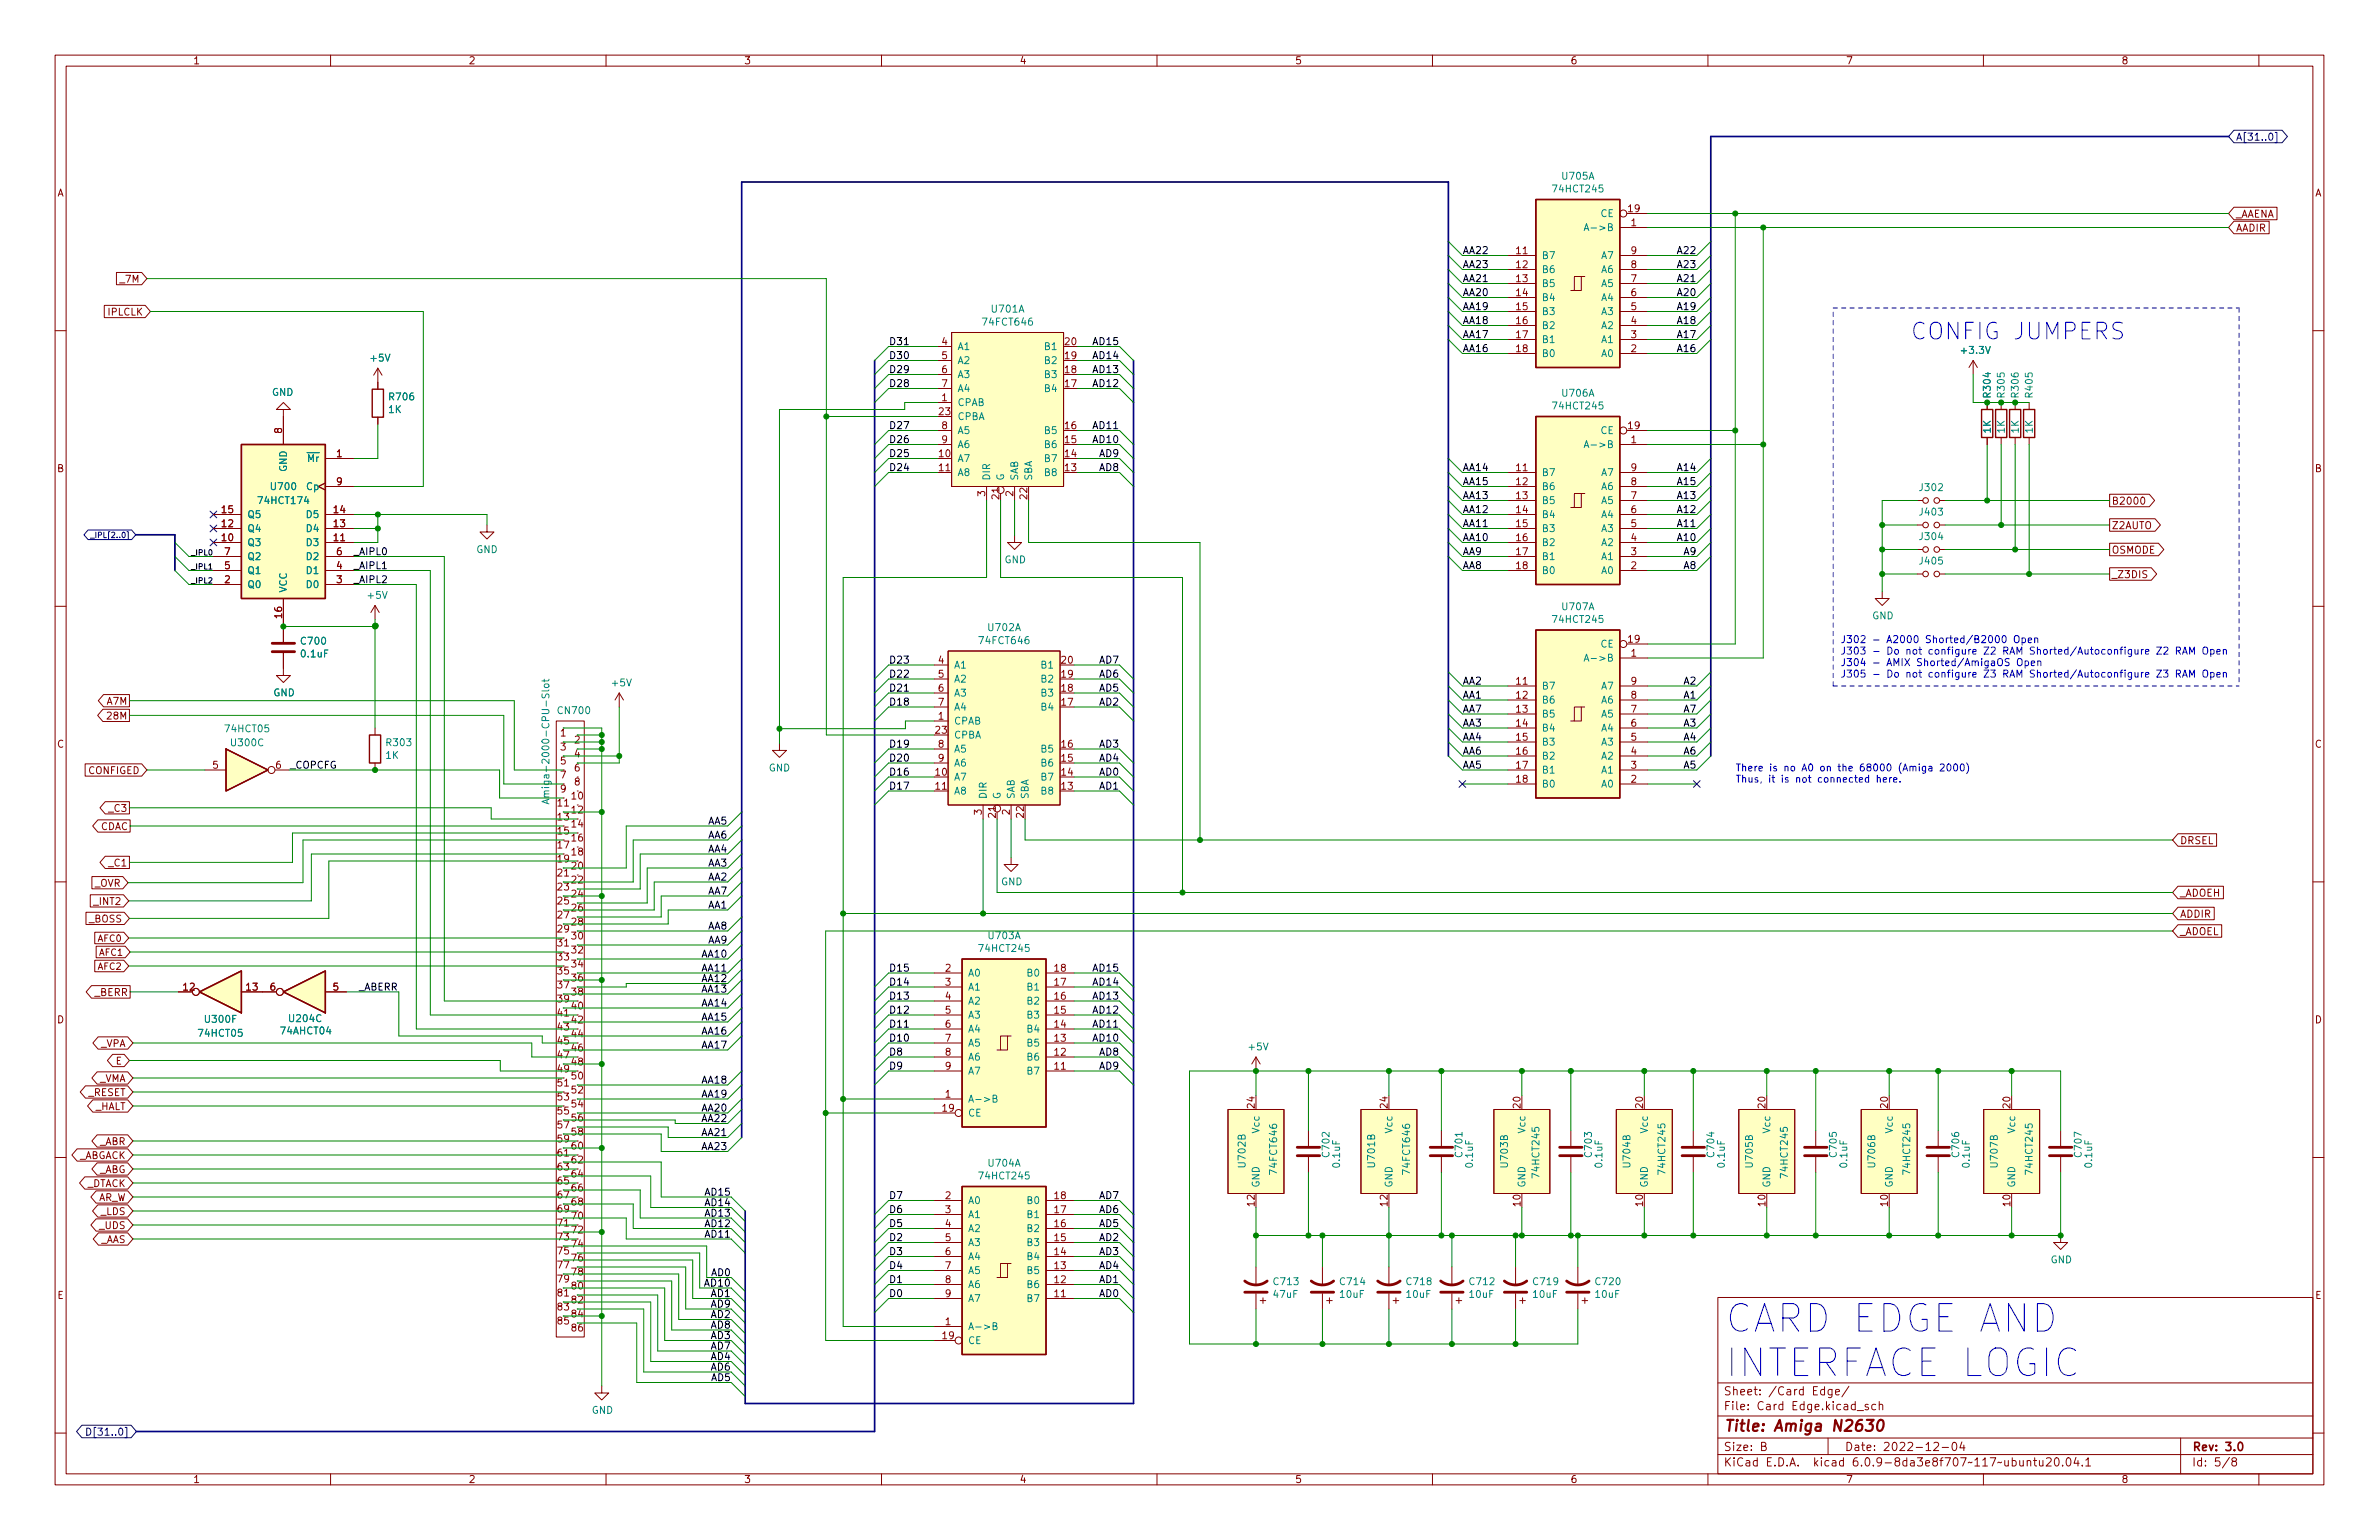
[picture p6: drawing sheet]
<svg xmlns="http://www.w3.org/2000/svg" width="432mm" height="279mm" viewBox="0 0 432 279" stroke-linecap="round" stroke-linejoin="round" font-family="sans-serif">
<defs><g id="words">
<g font-size="7" fill="#0000c2">
<text x="313.1" y="241.8">CARD EDGE AND</text>
<text x="313.1" y="249.8">INTERFACE LOGIC</text>
</g>
<text font-size="4.2" fill="#0000c2" x="346.7" y="61.6">CONFIG JUMPERS</text>
<text font-size="2.8" fill="#840000" x="312.8" y="259.7">Title: Amiga N2630</text>
<g font-size="2.1" fill="#840000">
<text x="312.8" y="255.9">File: Card Edge.kicad_sch</text>
<text x="312.8" y="253.2">Sheet: /Card Edge/</text>
<text x="312.8" y="263.2">Size: B</text>
<text x="334.8" y="263.2">Date: 2022-12-04</text>
<text x="397.8" y="263.2">Rev: 3.0</text>
<text x="312.8" y="266">KiCad E.D.A. kicad 6.0.9-8da3e8f707~117~ubuntu20.04.1</text>
<text x="397.8" y="266">Id: 5/8</text>
</g>
<g font-size="1.8" fill="#840000">
<text x="35" y="11.7">1</text>
<text x="85" y="11.7">2</text>
<text x="135" y="11.7">3</text>
<text x="185" y="11.7">4</text>
<text x="235" y="11.7">5</text>
<text x="285" y="11.7">6</text>
<text x="335" y="11.7">7</text>
<text x="385" y="11.7">8</text>
<text x="10.3" y="35.6">A</text>
<text x="420.1" y="35.6">A</text>
<text x="295.6" y="38.5">19</text>
<text x="296.1" y="41">1</text>
<text x="405.8" y="39.5">_AAENA</text>
<text x="275.2" y="46.1">11</text>
<text x="296.1" y="46.1">9</text>
<text x="405.8" y="42">AADIR</text>
<text x="22" y="51.3">_7M</text>
<text x="275.2" y="48.6">12</text>
<text x="275.2" y="51.2">13</text>
<text x="275.2" y="53.7">14</text>
<text x="296.1" y="53.7">6</text>
<text x="296.1" y="51.2">7</text>
<text x="296.1" y="48.6">8</text>
<text x="19.6" y="57.2">IPLCLK</text>
<text x="275.2" y="56.3">15</text>
<text x="275.2" y="58.8">16</text>
<text x="296.1" y="58.8">4</text>
<text x="296.1" y="56.3">5</text>
<text x="171" y="62.6">4</text>
<text x="171" y="65.2">5</text>
<text x="193.3" y="65.2">19</text>
<text x="193.3" y="62.6">20</text>
<text x="275.2" y="61.3">17</text>
<text x="275.2" y="63.9">18</text>
<text x="296.1" y="63.9">2</text>
<text x="296.1" y="61.3">3</text>
<text x="171" y="67.7">6</text>
<text x="171" y="70.2">7</text>
<text x="193.3" y="70.2">17</text>
<text x="193.3" y="67.7">18</text>
<text x="170.5" y="75.3">23</text>
<text x="171" y="72.8">1</text>
<text x="171" y="77.9">8</text>
<text x="193.3" y="77.9">16</text>
<text x="295.6" y="77.9">19</text>
<text x="51.2" y="78.6" transform="rotate(-90 51.2 78.6)">8</text>
<text x="61.1" y="82.9">1</text>
<text x="170.5" y="82.9">10</text>
<text x="171" y="80.4">9</text>
<text x="193.3" y="82.9">14</text>
<text x="193.3" y="80.4">15</text>
<text x="296.1" y="80.4">1</text>
<text x="10.3" y="85.7">B</text>
<text x="61.1" y="88">9</text>
<text x="170.5" y="85.5">11</text>
<text x="193.3" y="85.5">13</text>
<text x="275.2" y="85.5">11</text>
<text x="275.2" y="88">12</text>
<text x="296.1" y="88">8</text>
<text x="296.1" y="85.5">9</text>
<text x="420.1" y="85.7">B</text>
<text x="40.3" y="95.6">12</text>
<text x="40.3" y="93.1">15</text>
<text x="60.6" y="95.6">13</text>
<text x="60.6" y="93.1">14</text>
<text x="178.8" y="90" transform="rotate(-90 178.8 90)">3</text>
<text x="181.4" y="90.5" transform="rotate(-90 181.4 90.5)">21</text>
<text x="183.9" y="90" transform="rotate(-90 183.9 90)">2</text>
<text x="186.4" y="90.5" transform="rotate(-90 186.4 90.5)">22</text>
<text x="275.2" y="90.6">13</text>
<text x="275.2" y="93.1">14</text>
<text x="275.2" y="95.6">15</text>
<text x="296.1" y="95.6">5</text>
<text x="296.1" y="93.1">6</text>
<text x="296.1" y="90.6">7</text>
<text x="383.2" y="91.5">B2000</text>
<text x="383.2" y="96">Z2AUTO</text>
<text x="40.3" y="98.2">10</text>
<text x="40.8" y="100.7">7</text>
<text x="60.6" y="98.2">11</text>
<text x="61.1" y="100.7">6</text>
<text x="275.2" y="98.2">16</text>
<text x="275.2" y="100.7">17</text>
<text x="296.1" y="100.7">3</text>
<text x="296.1" y="98.2">4</text>
<text x="383.2" y="100.4">OSMODE</text>
<text x="40.8" y="105.8">2</text>
<text x="40.8" y="103.3">5</text>
<text x="61.1" y="105.8">3</text>
<text x="61.1" y="103.3">4</text>
<text x="275.2" y="103.3">18</text>
<text x="296.1" y="103.3">2</text>
<text x="383.2" y="104.9">_Z3DIS</text>
<text x="51.2" y="112.1" transform="rotate(-90 51.2 112.1)">16</text>
<text x="295.6" y="116.6">19</text>
<text x="296.1" y="119.1">1</text>
<text x="170.3" y="120.4">4</text>
<text x="170.3" y="122.9">5</text>
<text x="170.3" y="125.5">6</text>
<text x="192.7" y="125.5">18</text>
<text x="192.7" y="122.9">19</text>
<text x="192.7" y="120.4">20</text>
<text x="275.2" y="124.2">11</text>
<text x="296.1" y="124.2">9</text>
<text x="19.4" y="127.9">A7M</text>
<text x="19.7" y="130.5">28M</text>
<text x="170.3" y="130.6">1</text>
<text x="170.3" y="128">7</text>
<text x="192.7" y="128">17</text>
<text x="275.2" y="126.7">12</text>
<text x="275.2" y="129.3">13</text>
<text x="275.2" y="131.8">14</text>
<text x="296.1" y="131.8">6</text>
<text x="296.1" y="129.3">7</text>
<text x="296.1" y="126.7">8</text>
<text x="10.3" y="135.6">C</text>
<text x="101.7" y="133.6">1</text>
<text x="101.7" y="136.1">3</text>
<text x="104.3" y="134.9">2</text>
<text x="104.3" y="137.4">4</text>
<text x="169.8" y="133.1">23</text>
<text x="170.3" y="135.6">8</text>
<text x="192.7" y="135.6">16</text>
<text x="275.2" y="134.4">15</text>
<text x="275.2" y="136.9">16</text>
<text x="296.1" y="136.9">4</text>
<text x="296.1" y="134.4">5</text>
<text x="420.1" y="135.6">C</text>
<text x="16.1" y="140.4">CONFIGED</text>
<text x="38.6" y="139.4">5</text>
<text x="50.1" y="139.4">6</text>
<text x="101.7" y="138.7">5</text>
<text x="101.7" y="141.2">7</text>
<text x="101.7" y="143.8">9</text>
<text x="104.3" y="140">6</text>
<text x="104.3" y="142.5">8</text>
<text x="169.8" y="140.7">10</text>
<text x="169.8" y="143.3">11</text>
<text x="170.3" y="138.2">9</text>
<text x="192.7" y="143.3">13</text>
<text x="192.7" y="140.7">14</text>
<text x="192.7" y="138.2">15</text>
<text x="275.2" y="139.4">17</text>
<text x="275.2" y="142">18</text>
<text x="296.1" y="142">2</text>
<text x="296.1" y="139.4">3</text>
<text x="19.9" y="147.3">_C3</text>
<text x="101.3" y="146.3">11</text>
<text x="101.3" y="148.8">13</text>
<text x="103.8" y="145">10</text>
<text x="103.8" y="147.6">12</text>
<text x="178.2" y="147.8" transform="rotate(-90 178.2 147.8)">3</text>
<text x="180.7" y="148.3" transform="rotate(-90 180.7 148.3)">21</text>
<text x="183.3" y="147.8" transform="rotate(-90 183.3 147.8)">2</text>
<text x="185.8" y="148.3" transform="rotate(-90 185.8 148.3)">22</text>
<text x="18.2" y="150.6">CDAC</text>
<text x="101.3" y="151.4">15</text>
<text x="101.3" y="153.9">17</text>
<text x="103.8" y="150.1">14</text>
<text x="103.8" y="152.7">16</text>
<text x="103.8" y="155.2">18</text>
<text x="395.6" y="153.1">DRSEL</text>
<text x="17.2" y="160.9">_OVR</text>
<text x="19.9" y="157.2">_C1</text>
<text x="101.3" y="156.5">19</text>
<text x="101.3" y="159">21</text>
<text x="101.3" y="161.5">23</text>
<text x="103.8" y="157.7">20</text>
<text x="103.8" y="160.3">22</text>
<text x="16.2" y="167.3">_BOSS</text>
<text x="17.3" y="164.2">_INT2</text>
<text x="101.3" y="164.1">25</text>
<text x="101.3" y="166.6">27</text>
<text x="103.8" y="162.8">24</text>
<text x="103.8" y="165.4">26</text>
<text x="103.8" y="167.9">28</text>
<text x="395.6" y="166.5">ADDIR</text>
<text x="395.6" y="162.7">_ADOEH</text>
<text x="101.3" y="169.2">29</text>
<text x="101.3" y="171.7">31</text>
<text x="103.8" y="170.4">30</text>
<text x="103.8" y="173">32</text>
<text x="395.6" y="169.7">_ADOEL</text>
<text x="33.3" y="179.7">12</text>
<text x="44.7" y="179.7">13</text>
<text x="49" y="179.7">6</text>
<text x="60.5" y="179.7">5</text>
<text x="101.3" y="174.2">33</text>
<text x="101.3" y="176.8">35</text>
<text x="101.3" y="179.3">37</text>
<text x="103.8" y="175.5">34</text>
<text x="103.8" y="178.1">36</text>
<text x="171.6" y="176.3">2</text>
<text x="171.6" y="178.8">3</text>
<text x="191.4" y="178.8">17</text>
<text x="191.4" y="176.3">18</text>
<text x="10.3" y="185.7">D</text>
<text x="17.2" y="180.7">_BERR</text>
<text x="101.3" y="181.9">39</text>
<text x="101.3" y="184.4">41</text>
<text x="103.8" y="180.6">38</text>
<text x="103.8" y="183.1">40</text>
<text x="103.8" y="185.7">42</text>
<text x="171.6" y="181.4">4</text>
<text x="171.6" y="183.9">5</text>
<text x="191.4" y="183.9">15</text>
<text x="191.4" y="181.4">16</text>
<text x="420.1" y="185.7">D</text>
<text x="18.2" y="190">_VPA</text>
<text x="101.3" y="186.9">43</text>
<text x="101.3" y="189.5">45</text>
<text x="103.8" y="188.2">44</text>
<text x="103.8" y="190.8">46</text>
<text x="171.6" y="186.4">6</text>
<text x="171.6" y="189">7</text>
<text x="171.6" y="191.5">8</text>
<text x="191.4" y="191.5">12</text>
<text x="191.4" y="189">13</text>
<text x="191.4" y="186.4">14</text>
<text x="17.9" y="196.3">_VMA</text>
<text x="21" y="193.1">E</text>
<text x="101.3" y="192">47</text>
<text x="101.3" y="194.6">49</text>
<text x="101.3" y="197.1">51</text>
<text x="103.8" y="193.3">48</text>
<text x="103.8" y="195.8">50</text>
<text x="171.6" y="194.1">9</text>
<text x="191.4" y="194.1">11</text>
<text x="16" y="198.8">_RESET</text>
<text x="17.2" y="201.4">_HALT</text>
<text x="101.3" y="199.6">53</text>
<text x="101.3" y="202.2">55</text>
<text x="103.8" y="198.4">52</text>
<text x="103.8" y="200.9">54</text>
<text x="103.8" y="203.5">56</text>
<text x="171.1" y="201.7">19</text>
<text x="171.6" y="199.1">1</text>
<text x="227.7" y="201" transform="rotate(-90 227.7 201)">24</text>
<text x="251.8" y="201" transform="rotate(-90 251.8 201)">24</text>
<text x="276" y="201" transform="rotate(-90 276 201)">20</text>
<text x="298.2" y="201" transform="rotate(-90 298.2 201)">20</text>
<text x="320.4" y="201" transform="rotate(-90 320.4 201)">20</text>
<text x="342.6" y="201" transform="rotate(-90 342.6 201)">20</text>
<text x="364.9" y="201" transform="rotate(-90 364.9 201)">20</text>
<text x="18" y="207.7">_ABR</text>
<text x="101.3" y="204.7">57</text>
<text x="101.3" y="207.3">59</text>
<text x="101.3" y="209.8">61</text>
<text x="103.8" y="206">58</text>
<text x="103.8" y="208.5">60</text>
<text x="14.1" y="210.3">_ABGACK</text>
<text x="15.7" y="215.4">_DTACK</text>
<text x="17.9" y="212.8">_ABG</text>
<text x="101.3" y="212.3">63</text>
<text x="101.3" y="214.9">65</text>
<text x="103.8" y="211.1">62</text>
<text x="103.8" y="213.6">64</text>
<text x="17.7" y="217.9">AR_W</text>
<text x="18.3" y="220.4">_LDS</text>
<text x="101.3" y="217.4">67</text>
<text x="101.3" y="220">69</text>
<text x="103.8" y="216.2">66</text>
<text x="103.8" y="218.7">68</text>
<text x="103.8" y="221.2">70</text>
<text x="171.6" y="217.6">2</text>
<text x="171.6" y="220.1">3</text>
<text x="191.4" y="220.1">17</text>
<text x="191.4" y="217.6">18</text>
<text x="227.7" y="218.8" transform="rotate(-90 227.7 218.8)">12</text>
<text x="251.8" y="218.8" transform="rotate(-90 251.8 218.8)">12</text>
<text x="276" y="218.8" transform="rotate(-90 276 218.8)">10</text>
<text x="298.2" y="218.8" transform="rotate(-90 298.2 218.8)">10</text>
<text x="320.4" y="218.8" transform="rotate(-90 320.4 218.8)">10</text>
<text x="342.6" y="218.8" transform="rotate(-90 342.6 218.8)">10</text>
<text x="364.9" y="218.8" transform="rotate(-90 364.9 218.8)">10</text>
<text x="18.1" y="223">_UDS</text>
<text x="18.1" y="225.5">_AAS</text>
<text x="101.3" y="222.5">71</text>
<text x="101.3" y="225">73</text>
<text x="101.3" y="227.6">75</text>
<text x="103.8" y="223.8">72</text>
<text x="103.8" y="226.3">74</text>
<text x="171.6" y="222.6">4</text>
<text x="171.6" y="225.2">5</text>
<text x="171.6" y="227.7">6</text>
<text x="191.4" y="227.7">14</text>
<text x="191.4" y="225.2">15</text>
<text x="191.4" y="222.6">16</text>
<text x="101.3" y="230.1">77</text>
<text x="101.3" y="232.7">79</text>
<text x="103.8" y="228.9">76</text>
<text x="103.8" y="231.4">78</text>
<text x="103.8" y="233.9">80</text>
<text x="171.6" y="230.3">7</text>
<text x="171.6" y="232.8">8</text>
<text x="191.4" y="232.8">12</text>
<text x="191.4" y="230.3">13</text>
<text x="10.4" y="235.7">E</text>
<text x="101.3" y="235.2">81</text>
<text x="101.3" y="237.7">83</text>
<text x="103.8" y="236.5">82</text>
<text x="103.8" y="239">84</text>
<text x="171.6" y="235.3">9</text>
<text x="191.4" y="235.3">11</text>
<text x="420.2" y="235.7">E</text>
<text x="101.3" y="240.3">85</text>
<text x="103.8" y="241.6">86</text>
<text x="171.1" y="243">19</text>
<text x="171.6" y="240.4">1</text>
<text x="35" y="269.1">1</text>
<text x="85" y="269.1">2</text>
<text x="135" y="269.1">3</text>
<text x="185" y="269.1">4</text>
<text x="235" y="269.1">5</text>
<text x="285" y="269.1">6</text>
<text x="335" y="269.1">7</text>
<text x="385" y="269.1">8</text>
</g>
<g font-size="1.8" fill="#000084">
<text x="405.8" y="25.5">A[31..0]</text>
<text x="17" y="260.5">D[31..0]</text>
</g>
<g font-size="1.8" fill="#008484">
<text x="282.1" y="34.9">74HCT245</text>
<text x="283.6" y="32.6">U705A</text>
<text x="288.8" y="41.9">A-&gt;B</text>
<text x="290.5" y="39.4">CE</text>
<text x="279.8" y="47">B7</text>
<text x="290.7" y="47">A7</text>
<text x="279.8" y="49.5">B6</text>
<text x="279.8" y="52.1">B5</text>
<text x="290.7" y="52.1">A5</text>
<text x="290.7" y="49.5">A6</text>
<text x="178.6" y="59.1">74FCT646</text>
<text x="180.1" y="56.7">U701A</text>
<text x="279.8" y="54.6">B4</text>
<text x="279.8" y="57.2">B3</text>
<text x="279.8" y="59.7">B2</text>
<text x="290.7" y="59.7">A2</text>
<text x="290.7" y="57.2">A3</text>
<text x="290.7" y="54.6">A4</text>
<text x="67.4" y="65.6">+5V</text>
<text x="173.7" y="63.5">A1</text>
<text x="189.8" y="63.5">B1</text>
<text x="279.8" y="62.2">B1</text>
<text x="279.8" y="64.8">B0</text>
<text x="290.7" y="64.8">A0</text>
<text x="290.7" y="62.2">A1</text>
<text x="356.2" y="64.2">+3.3V</text>
<text x="49.3" y="71.8">GND</text>
<text x="173.7" y="66">A2</text>
<text x="173.7" y="68.6">A3</text>
<text x="173.7" y="71.1">A4</text>
<text x="189.8" y="71.1">B4</text>
<text x="189.8" y="68.6">B3</text>
<text x="189.8" y="66">B2</text>
<text x="283.6" y="72">U706A</text>
<text x="361.3" y="72" transform="rotate(-90 361.3 72)">R304</text>
<text x="363.9" y="72" transform="rotate(-90 363.9 72)">R305</text>
<text x="366.4" y="72" transform="rotate(-90 366.4 72)">R306</text>
<text x="368.9" y="72" transform="rotate(-90 368.9 72)">R405</text>
<text x="70.5" y="74.9">1K</text>
<text x="70.8" y="72.6">R706</text>
<text x="173.7" y="73.7">CPAB</text>
<text x="173.7" y="76.2">CPBA</text>
<text x="282.1" y="74.3">74HCT245</text>
<text x="54.5" y="83.8">~{Mr}</text>
<text x="173.7" y="83.8">A7</text>
<text x="173.7" y="78.7">A5</text>
<text x="173.7" y="81.3">A6</text>
<text x="189.8" y="83.8">B7</text>
<text x="189.8" y="81.3">B6</text>
<text x="189.8" y="78.7">B5</text>
<text x="288.8" y="81.3">A-&gt;B</text>
<text x="290.5" y="78.7">CE</text>
<text x="361.3" y="78.6" transform="rotate(-90 361.3 78.6)">1K</text>
<text x="363.9" y="78.6" transform="rotate(-90 363.9 78.6)">1K</text>
<text x="366.4" y="78.6" transform="rotate(-90 366.4 78.6)">1K</text>
<text x="368.9" y="78.6" transform="rotate(-90 368.9 78.6)">1K</text>
<text x="49.3" y="88.9">U700</text>
<text x="52.1" y="85.6" transform="rotate(-90 52.1 85.6)">GND</text>
<text x="55.7" y="88.9">Cp</text>
<text x="173.7" y="86.4">A8</text>
<text x="179.7" y="87.2" transform="rotate(-90 179.7 87.2)">DIR</text>
<text x="182.2" y="87.2" transform="rotate(-90 182.2 87.2)">G</text>
<text x="184.8" y="87.2" transform="rotate(-90 184.8 87.2)">SAB</text>
<text x="187.3" y="87.2" transform="rotate(-90 187.3 87.2)">SBA</text>
<text x="189.8" y="86.4">B8</text>
<text x="279.8" y="86.4">B7</text>
<text x="279.8" y="88.9">B6</text>
<text x="290.7" y="88.9">A6</text>
<text x="290.7" y="86.4">A7</text>
<text x="348.6" y="89.1">J302</text>
<text x="44.8" y="94">Q5</text>
<text x="47.2" y="91.4">74HCT174</text>
<text x="55.8" y="94">D5</text>
<text x="279.8" y="91.4">B5</text>
<text x="279.8" y="94">B4</text>
<text x="290.7" y="94">A4</text>
<text x="290.7" y="91.4">A5</text>
<text x="348.6" y="93.5">J403</text>
<text x="44.8" y="99.1">Q3</text>
<text x="44.8" y="96.5">Q4</text>
<text x="44.8" y="101.6">Q2</text>
<text x="55.8" y="99.1">D3</text>
<text x="55.8" y="96.5">D4</text>
<text x="55.8" y="101.6">D2</text>
<text x="86.4" y="100.3">GND</text>
<text x="279.8" y="96.5">B3</text>
<text x="279.8" y="99.1">B2</text>
<text x="279.8" y="101.6">B1</text>
<text x="290.7" y="101.6">A1</text>
<text x="290.7" y="99.1">A2</text>
<text x="290.7" y="96.5">A3</text>
<text x="348.6" y="98">J304</text>
<text x="44.8" y="106.7">Q0</text>
<text x="44.8" y="104.1">Q1</text>
<text x="52.1" y="107.6" transform="rotate(-90 52.1 107.6)">VCC</text>
<text x="55.8" y="106.7">D0</text>
<text x="55.8" y="104.1">D1</text>
<text x="182.3" y="102.2">GND</text>
<text x="279.8" y="104.1">B0</text>
<text x="290.7" y="104.1">A0</text>
<text x="348.6" y="102.4">J405</text>
<text x="66.9" y="108.6">+5V</text>
<text x="282.1" y="113">74HCT245</text>
<text x="283.6" y="110.7">U707A</text>
<text x="339.8" y="112.3">GND</text>
<text x="54.8" y="119.3">0.1uF</text>
<text x="54.8" y="116.9">C700</text>
<text x="178" y="116.9">74FCT646</text>
<text x="179.4" y="114.5">U702A</text>
<text x="290.5" y="117.5">CE</text>
<text x="111.2" y="124.5">+5V</text>
<text x="173.1" y="121.3">A1</text>
<text x="173.1" y="123.8">A2</text>
<text x="189.1" y="123.8">B2</text>
<text x="189.1" y="121.3">B1</text>
<text x="279.8" y="125.1">B7</text>
<text x="288.8" y="120">A-&gt;B</text>
<text x="290.7" y="125.1">A7</text>
<text x="49.6" y="126.3">GND</text>
<text x="101.4" y="129.5">CN700</text>
<text x="173.1" y="131.4">CPAB</text>
<text x="173.1" y="126.4">A3</text>
<text x="173.1" y="128.9">A4</text>
<text x="189.1" y="128.9">B4</text>
<text x="189.1" y="126.4">B3</text>
<text x="279.8" y="127.6">B6</text>
<text x="279.8" y="130.2">B5</text>
<text x="290.7" y="130.2">A5</text>
<text x="290.7" y="127.6">A6</text>
<text x="41" y="132.8">74HCT05</text>
<text x="42.1" y="135.4">U300C</text>
<text x="70" y="137.7">1K</text>
<text x="70.3" y="135.4">R303</text>
<text x="173.1" y="134">CPBA</text>
<text x="173.1" y="136.5">A5</text>
<text x="189.1" y="136.5">B5</text>
<text x="279.8" y="132.7">B4</text>
<text x="279.8" y="135.3">B3</text>
<text x="279.8" y="137.8">B2</text>
<text x="290.7" y="137.8">A2</text>
<text x="290.7" y="135.3">A3</text>
<text x="290.7" y="132.7">A4</text>
<text x="99.7" y="143.6" transform="rotate(-90 99.7 143.6)">Amiga-2000-CPU-Slot</text>
<text x="139.5" y="140">GND</text>
<text x="173.1" y="141.6">A7</text>
<text x="173.1" y="139.1">A6</text>
<text x="189.1" y="141.6">B7</text>
<text x="189.1" y="139.1">B6</text>
<text x="279.8" y="140.3">B1</text>
<text x="279.8" y="142.9">B0</text>
<text x="290.7" y="142.9">A0</text>
<text x="290.7" y="140.3">A1</text>
<text x="173.1" y="144.1">A8</text>
<text x="179.1" y="145" transform="rotate(-90 179.1 145)">DIR</text>
<text x="181.6" y="145" transform="rotate(-90 181.6 145)">G</text>
<text x="184.1" y="145" transform="rotate(-90 184.1 145)">SAB</text>
<text x="186.7" y="145" transform="rotate(-90 186.7 145)">SBA</text>
<text x="189.1" y="144.1">B8</text>
<text x="181.7" y="160.6">GND</text>
<text x="178" y="172.7">74HCT245</text>
<text x="179.5" y="170.4">U703A</text>
<text x="175.6" y="177.2">A0</text>
<text x="175.6" y="179.7">A1</text>
<text x="186.6" y="179.7">B1</text>
<text x="186.6" y="177.2">B0</text>
<text x="37.4" y="185.5">U300F</text>
<text x="52.6" y="185.4">U204C</text>
<text x="175.6" y="182.2">A2</text>
<text x="175.6" y="184.8">A3</text>
<text x="186.6" y="184.8">B3</text>
<text x="186.6" y="182.2">B2</text>
<text x="36.2" y="188.1">74HCT05</text>
<text x="51.1" y="187.7">74AHCT04</text>
<text x="175.6" y="187.3">A4</text>
<text x="175.6" y="189.9">A5</text>
<text x="186.6" y="189.9">B5</text>
<text x="186.6" y="187.3">B4</text>
<text x="226.7" y="190.6">+5V</text>
<text x="175.6" y="192.4">A6</text>
<text x="175.6" y="194.9">A7</text>
<text x="186.6" y="194.9">B7</text>
<text x="186.6" y="192.4">B6</text>
<text x="175.6" y="200">A-&gt;B</text>
<text x="175.6" y="202.6">CE</text>
<text x="228.6" y="205.5" transform="rotate(-90 228.6 205.5)">Vcc</text>
<text x="241.3" y="209.8" transform="rotate(-90 241.3 209.8)">C702</text>
<text x="252.7" y="205.5" transform="rotate(-90 252.7 205.5)">Vcc</text>
<text x="265.4" y="209.8" transform="rotate(-90 265.4 209.8)">C701</text>
<text x="276.9" y="205.5" transform="rotate(-90 276.9 205.5)">Vcc</text>
<text x="288.9" y="209.8" transform="rotate(-90 288.9 209.8)">C703</text>
<text x="299.1" y="205.5" transform="rotate(-90 299.1 205.5)">Vcc</text>
<text x="311.1" y="209.8" transform="rotate(-90 311.1 209.8)">C704</text>
<text x="321.3" y="205.5" transform="rotate(-90 321.3 205.5)">Vcc</text>
<text x="333.4" y="209.8" transform="rotate(-90 333.4 209.8)">C705</text>
<text x="343.5" y="205.5" transform="rotate(-90 343.5 205.5)">Vcc</text>
<text x="355.6" y="209.8" transform="rotate(-90 355.6 209.8)">C706</text>
<text x="365.8" y="205.5" transform="rotate(-90 365.8 205.5)">Vcc</text>
<text x="377.8" y="209.8" transform="rotate(-90 377.8 209.8)">C707</text>
<text x="178" y="214">74HCT245</text>
<text x="179.5" y="211.7">U704A</text>
<text x="226.1" y="211.6" transform="rotate(-90 226.1 211.6)">U702B</text>
<text x="228.6" y="215.5" transform="rotate(-90 228.6 215.5)">GND</text>
<text x="231.8" y="212.8" transform="rotate(-90 231.8 212.8)">74FCT646</text>
<text x="243.2" y="211.7" transform="rotate(-90 243.2 211.7)">0.1uF</text>
<text x="249.6" y="211.6" transform="rotate(-90 249.6 211.6)">U701B</text>
<text x="252.7" y="215.5" transform="rotate(-90 252.7 215.5)">GND</text>
<text x="255.9" y="212.8" transform="rotate(-90 255.9 212.8)">74FCT646</text>
<text x="267.3" y="211.7" transform="rotate(-90 267.3 211.7)">0.1uF</text>
<text x="273.7" y="211.6" transform="rotate(-90 273.7 211.6)">U703B</text>
<text x="276.9" y="215.5" transform="rotate(-90 276.9 215.5)">GND</text>
<text x="279.4" y="213.4" transform="rotate(-90 279.4 213.4)">74HCT245</text>
<text x="290.8" y="211.7" transform="rotate(-90 290.8 211.7)">0.1uF</text>
<text x="295.9" y="211.6" transform="rotate(-90 295.9 211.6)">U704B</text>
<text x="299.1" y="215.5" transform="rotate(-90 299.1 215.5)">GND</text>
<text x="302.3" y="212.7" transform="rotate(-90 302.3 212.7)">74HCT245</text>
<text x="313.1" y="211.7" transform="rotate(-90 313.1 211.7)">0.1uF</text>
<text x="318.1" y="211.6" transform="rotate(-90 318.1 211.6)">U705B</text>
<text x="321.3" y="215.5" transform="rotate(-90 321.3 215.5)">GND</text>
<text x="324.5" y="213.4" transform="rotate(-90 324.5 213.4)">74HCT245</text>
<text x="335.3" y="211.7" transform="rotate(-90 335.3 211.7)">0.1uF</text>
<text x="340.4" y="211.6" transform="rotate(-90 340.4 211.6)">U706B</text>
<text x="343.5" y="215.5" transform="rotate(-90 343.5 215.5)">GND</text>
<text x="346.7" y="212.7" transform="rotate(-90 346.7 212.7)">74HCT245</text>
<text x="357.5" y="211.7" transform="rotate(-90 357.5 211.7)">0.1uF</text>
<text x="362.6" y="211.6" transform="rotate(-90 362.6 211.6)">U707B</text>
<text x="365.8" y="215.5" transform="rotate(-90 365.8 215.5)">GND</text>
<text x="368.9" y="212.7" transform="rotate(-90 368.9 212.7)">74HCT245</text>
<text x="379.7" y="211.7" transform="rotate(-90 379.7 211.7)">0.1uF</text>
<text x="175.6" y="218.4">A0</text>
<text x="175.6" y="221">A1</text>
<text x="186.6" y="221">B1</text>
<text x="186.6" y="218.4">B0</text>
<text x="175.6" y="223.5">A2</text>
<text x="175.6" y="226.1">A3</text>
<text x="186.6" y="226.1">B3</text>
<text x="186.6" y="223.5">B2</text>
<text x="175.6" y="228.6">A4</text>
<text x="175.6" y="231.1">A5</text>
<text x="175.6" y="233.7">A6</text>
<text x="186.6" y="233.7">B6</text>
<text x="186.6" y="231.1">B5</text>
<text x="186.6" y="228.6">B4</text>
<text x="231.3" y="233.1">C713</text>
<text x="243.4" y="233.1">C714</text>
<text x="255.4" y="233.1">C718</text>
<text x="266.9" y="233.1">C712</text>
<text x="278.4" y="233.1">C719</text>
<text x="289.7" y="233.1">C720</text>
<text x="372.2" y="229.2">GND</text>
<text x="175.6" y="236.2">A7</text>
<text x="186.6" y="236.2">B7</text>
<text x="231.2" y="235.5">47uF</text>
<text x="243.3" y="235.5">10uF</text>
<text x="255.4" y="235.5">10uF</text>
<text x="266.8" y="235.5">10uF</text>
<text x="278.3" y="235.5">10uF</text>
<text x="289.6" y="235.5">10uF</text>
<text x="175.6" y="241.3">A-&gt;B</text>
<text x="175.6" y="243.8">CE</text>
<text x="107.4" y="256.5">GND</text>
</g>
<g font-size="1.8">
<text x="265.4" y="46.1">AA22</text>
<text x="304.7" y="46.1">A22</text>
<text x="265.4" y="53.7">AA20</text>
<text x="265.4" y="51.2">AA21</text>
<text x="265.4" y="48.6">AA23</text>
<text x="304.7" y="48.6">A23</text>
<text x="304.7" y="53.7">A20</text>
<text x="304.7" y="51.2">A21</text>
<text x="265.4" y="56.2">AA19</text>
<text x="265.4" y="58.8">AA18</text>
<text x="304.7" y="56.2">A19</text>
<text x="304.7" y="58.8">A18</text>
<text x="161.3" y="62.6">D31</text>
<text x="161.3" y="65.1">D30</text>
<text x="198.6" y="65.1">AD14</text>
<text x="198.6" y="62.6">AD15</text>
<text x="265.4" y="63.9">AA16</text>
<text x="265.4" y="61.3">AA17</text>
<text x="304.7" y="63.9">A16</text>
<text x="304.7" y="61.3">A17</text>
<text x="161.3" y="70.2">D28</text>
<text x="161.3" y="67.7">D29</text>
<text x="198.6" y="67.7">AD13</text>
<text x="198.6" y="70.2">AD12</text>
<text x="161.3" y="77.8">D27</text>
<text x="198.6" y="77.8">AD11</text>
<text x="161.3" y="82.9">D25</text>
<text x="161.3" y="80.4">D26</text>
<text x="198.6" y="80.4">AD10</text>
<text x="199.6" y="82.9">AD9</text>
<text x="161.3" y="85.5">D24</text>
<text x="199.6" y="85.5">AD8</text>
<text x="265.4" y="85.5">AA14</text>
<text x="265.4" y="88">AA15</text>
<text x="304.7" y="88">A15</text>
<text x="304.7" y="85.5">A14</text>
<text x="265.4" y="93.1">AA12</text>
<text x="265.4" y="90.5">AA13</text>
<text x="265.4" y="95.6">AA11</text>
<text x="304.7" y="93.1">A12</text>
<text x="304.7" y="90.5">A13</text>
<text x="304.7" y="95.6">A11</text>
<text x="64.1" y="100.7">_AIPL0</text>
<text x="265.4" y="100.7">AA9</text>
<text x="265.4" y="98.2">AA10</text>
<text x="304.7" y="98.2">A10</text>
<text x="305.7" y="100.7">A9</text>
<text x="64.1" y="105.8">_AIPL2</text>
<text x="64.1" y="103.2">_AIPL1</text>
<text x="265.4" y="103.2">AA8</text>
<text x="305.7" y="103.2">A8</text>
<text x="161.3" y="122.9">D22</text>
<text x="161.3" y="125.5">D21</text>
<text x="161.3" y="120.4">D23</text>
<text x="199.6" y="120.4">AD7</text>
<text x="199.6" y="122.9">AD6</text>
<text x="199.6" y="125.5">AD5</text>
<text x="265.4" y="124.2">AA2</text>
<text x="305.7" y="124.2">A2</text>
<text x="161.3" y="128">D18</text>
<text x="199.6" y="128">AD2</text>
<text x="265.4" y="129.3">AA7</text>
<text x="265.4" y="131.8">AA3</text>
<text x="265.4" y="126.7">AA1</text>
<text x="305.7" y="131.8">A3</text>
<text x="305.7" y="129.3">A7</text>
<text x="305.7" y="126.7">A1</text>
<text x="161.3" y="135.6">D19</text>
<text x="199.6" y="135.6">AD3</text>
<text x="265.4" y="134.4">AA4</text>
<text x="265.4" y="136.9">AA6</text>
<text x="305.7" y="136.9">A6</text>
<text x="305.7" y="134.4">A4</text>
<text x="52.6" y="139.4">_COPCFG</text>
<text x="161.3" y="143.2">D17</text>
<text x="161.3" y="140.7">D16</text>
<text x="161.3" y="138.2">D20</text>
<text x="199.6" y="138.2">AD4</text>
<text x="199.6" y="140.7">AD0</text>
<text x="199.6" y="143.2">AD1</text>
<text x="265.4" y="139.4">AA5</text>
<text x="305.7" y="139.4">A5</text>
<text x="128.5" y="149.6">AA5</text>
<text x="128.5" y="154.7">AA4</text>
<text x="128.5" y="152.1">AA6</text>
<text x="128.5" y="159.8">AA2</text>
<text x="128.5" y="157.2">AA3</text>
<text x="128.5" y="164.8">AA1</text>
<text x="128.5" y="162.3">AA7</text>
<text x="127.5" y="173.7">AA10</text>
<text x="128.5" y="168.6">AA8</text>
<text x="128.5" y="171.2">AA9</text>
<text x="65" y="179.7">_ABERR</text>
<text x="127.5" y="176.3">AA11</text>
<text x="127.5" y="178.2">AA12</text>
<text x="161.3" y="178.8">D14</text>
<text x="161.3" y="176.3">D15</text>
<text x="198.6" y="176.3">AD15</text>
<text x="198.6" y="178.8">AD14</text>
<text x="127.5" y="180.1">AA13</text>
<text x="127.5" y="182.6">AA14</text>
<text x="127.5" y="185.2">AA15</text>
<text x="161.3" y="181.3">D13</text>
<text x="161.3" y="183.9">D12</text>
<text x="198.6" y="181.3">AD13</text>
<text x="198.6" y="183.9">AD12</text>
<text x="127.5" y="187.7">AA16</text>
<text x="127.5" y="190.2">AA17</text>
<text x="161.3" y="186.4">D11</text>
<text x="161.3" y="189">D10</text>
<text x="161.3" y="191.5">D8</text>
<text x="198.6" y="189">AD10</text>
<text x="198.6" y="186.4">AD11</text>
<text x="199.6" y="191.5">AD8</text>
<text x="127.5" y="196.6">AA18</text>
<text x="161.3" y="194">D9</text>
<text x="199.6" y="194">AD9</text>
<text x="127.5" y="203.6">AA22</text>
<text x="127.5" y="199.1">AA19</text>
<text x="127.5" y="201.7">AA20</text>
<text x="127.5" y="208.6">AA23</text>
<text x="127.5" y="206.1">AA21</text>
<text x="128.2" y="218.8">AD14</text>
<text x="128.2" y="216.9">AD15</text>
<text x="128.2" y="220.7">AD13</text>
<text x="161.3" y="217.5">D7</text>
<text x="161.3" y="220.1">D6</text>
<text x="199.6" y="220.1">AD6</text>
<text x="199.6" y="217.5">AD7</text>
<text x="128.2" y="222.6">AD12</text>
<text x="128.2" y="224.5">AD11</text>
<text x="161.3" y="227.7">D3</text>
<text x="161.3" y="222.6">D5</text>
<text x="161.3" y="225.2">D2</text>
<text x="199.6" y="227.7">AD3</text>
<text x="199.6" y="225.2">AD2</text>
<text x="199.6" y="222.6">AD5</text>
<text x="128.1" y="233.4">AD10</text>
<text x="129.2" y="231.5">AD0</text>
<text x="161.3" y="232.8">D1</text>
<text x="161.3" y="230.2">D4</text>
<text x="199.6" y="232.8">AD1</text>
<text x="199.6" y="230.2">AD4</text>
<text x="129.1" y="237.2">AD9</text>
<text x="129.1" y="239.1">AD2</text>
<text x="129.1" y="235.3">AD1</text>
<text x="161.3" y="235.3">D0</text>
<text x="199.6" y="235.3">AD0</text>
<text x="129.1" y="242.9">AD3</text>
<text x="129.1" y="241">AD8</text>
<text x="129.1" y="244.8">AD7</text>
<text x="129.1" y="248.7">AD6</text>
<text x="129.1" y="246.7">AD4</text>
<text x="129.2" y="250.6">AD5</text>
</g>
<g font-size="1.8" fill="#0000c2">
<text x="334" y="116.7">J302 - A2000 Shorted/B2000 Open</text>
<text x="334" y="118.8">J303 - Do not configure Z2 RAM Shorted/Autoconfigure Z2 RAM Open</text>
<text x="334" y="120.8">J304 - AMIX Shorted/AmigaOS Open</text>
<text x="334" y="122.9">J305 - Do not configure Z3 RAM Shorted/Autoconfigure Z3 RAM Open</text>
<text x="315" y="139.9">There is no A0 on the 68000 (Amiga 2000)</text>
<text x="315" y="142">Thus, it is not connected here.</text>
</g>
<g font-size="1.7" fill="#840000">
<text x="17.8" y="170.9">AFC0</text>
<text x="18.1" y="173.4">AFC1</text>
<text x="17.8" y="175.9">AFC2</text>
</g>
<text font-size="1.4" fill="#000084" x="17.5" y="97.6">_IPL[2..0]</text>
<g font-size="1.4">
<text x="35.1" y="100.8">_IPL0</text>
<text x="35.1" y="103.3">_IPL1</text>
<text x="35.1" y="105.8">_IPL2</text>
</g>
</g></defs>
<g fill="none" stroke="#840000" stroke-width=".18">
<path d="M10 10h411.8v259.4h-411.8zM12 12h407.8v255.4h-407.8zM60 10v2M110 10v2M160 10v2M210 10v2M260 10v2M310 10v2M360 10v2M410 10v2M295.3 38.7h3.8M405.5 37.6h7.8v2.3h-7.8l-1-1.2z"/>
<path d="M10 60h2M18.9 55.4h7.5l.9 1.1-.9 1.1h-7.5zM21.1 49.4h4.6l1 1.1-1 1.2h-4.6zM273.7 46.4h5.1M273.7 48.9h5.1M273.7 51.4h5.1M273.7 54h5.1M273.7 56.5h5.1M273.7 59.1h5.1M287 50.2v2.5h-1.3M287.7 50.2h-2v2.5h-.6M294 41.3h5.1"/>
<path d="M294 46.4h5.1M294 48.9h5.1M294 51.4h5.1M294 54h5.1M294 56.5h5.1M294 59.1h5.1M405.5 40.1h6.4v2.3h-6.4l-1-1.1zM419.8 60h2M51.4 74.3h1.3l-1.3-1.3-1.2 1.3h1.2v6.3M68.6 66.8v3.8M68.6 75.7v1.3M68.6 66.8l-.8 1.3"/>
<path d="M68.6 66.8l.7 1.3M170.2 78.1h2.5M170.2 73h2.5M170.2 62.9h2.5M170.2 65.4h2.5M170.2 67.9h2.5M170.2 70.5h2.5M172.7 60.3h20.3v28h-20.3zM273.7 61.6h5.1M273.7 64.1h5.1M294 61.6h5.1M294 64.1h5.1"/>
<path d="M295.3 78.1h3.8M358.1 65.4l-.7 1.3M358.1 65.4v2.5M358.1 65.4l.8 1.3M360.7 73v1.3M360.7 79.4v1.2M363.2 73v1.3M363.2 79.4v1.2M365.8 73v1.3M365.8 79.4v1.2M368.3 73v1.3M368.3 79.4v1.2"/>
<path d="M38.7 98.4h5.1M38.7 95.9h5.1M38.7 93.3h5.1M59.1 87.6l-1.3 .7 1.3 .6M59.1 83.2h5M59.1 98.4h5M59.1 95.9h5M59.1 93.3h5M59.1 88.3h5M88.4 95.3v1.2h1.3l-1.3 1.3-1.3-1.3h1.3M170.2 80.6h2.5M170.2 85.7h2.5"/>
<path d="M179.1 88.3v2.5M184.1 97.2v1.2h1.3l-1.3 1.3-1.2-1.3h1.2M184.1 88.3v2.5M273.7 98.4h5.1M273.7 95.9h5.1M273.7 93.3h5.1M273.7 88.3h5.1M273.7 85.7h5.1M273.7 90.8h5.1M287 89.5v2.6h-1.3M287.7 89.5h-2v2.6h-.6M294 98.4h5.1"/>
<path d="M294 95.9h5.1M294 93.3h5.1M294 88.3h5.1M294 80.6h5.1M294 85.7h5.1M294 90.8h5.1M348 90.8h1M348 95.3h1M348 99.7h1M352 90.8h1.1M352 95.3h1.1M352 99.7h1.1"/>
<path d="M382.9 89.7h7.2l1 1.1-1 1.1h-7.2zM382.9 98.6h8.9l.9 1.1-.9 1.1h-8.9zM382.9 94.1h8.3l.9 1.2-.9 1.1h-8.3zM388.7 90.3l.2-.1a.69 .69 0 0 1 .4 .6 .69 .69 0 0 1-.4 .7l-.2-.1-.2-.4zM10 110h2M38.7 106h5.1M38.7 103.5h5.1M38.7 101h5.1M51.4 118.5v4.1h1.3l-1.3 1.2-1.2-1.2h1.2M51.4 108.6v7.9M59.1 106h5M59.1 103.5h5"/>
<path d="M59.1 101h5M68.1 109.9l-.8 1.2M68.1 109.9v2.5M68.1 109.9l.7 1.2M172.1 118.1h20.3v28h-20.3zM273.7 103.5h5.1M273.7 101h5.1M294 119.4h5.1M294 103.5h5.1M294 101h5.1M295.3 116.8h3.8M341.6 107.3v1.3h1.3l-1.3 1.3-1.2-1.3h1.2"/>
<path d="M348 104.1h1M352 104.1h1.1M382.9 103h7.6l.9 1.1-.9 1.2h-7.6zM419.8 110h2M15.5 138.6h10.2l1 1.1-1 1.1h-10.2zM18.7 128.7h4.8v2.2h-4.8l-1-1.1zM18.8 126h4.7v2.2h-4.7l-1-1.1zM37.2 139.7h3.8M49.9 139.7h2.6M68.1 132.1v1.3M68.1 138.4v1.3M101 130.8h5v111.8h-5z"/>
<path d="M112.4 125.7l-.8 1.3M112.4 125.7v2.6M112.4 125.7l.8 1.3M141.5 134.9v1.2h1.2l-1.2 1.3-1.3-1.3h1.3M169.5 130.8h2.6M169.5 120.7h2.6M169.5 123.2h2.6M169.5 125.7h2.6M169.5 128.3h2.6M169.5 135.9h2.6M169.5 138.4h2.6M273.7 124.5h5.1"/>
<path d="M273.7 127h5.1M273.7 129.5h5.1M273.7 132.1h5.1M273.7 134.6h5.1M273.7 137.2h5.1M273.7 139.7h5.1M287 128.3v2.5h-1.3M287.7 128.3h-2v2.5h-.6M294 124.5h5.1M294 127h5.1M294 129.5h5.1M294 132.1h5.1"/>
<path d="M294 134.6h5.1M294 137.2h5.1M294 139.7h5.1M10 160h2M16.7 159h5.6l.9 1.1-.9 1.2h-5.6zM17.8 148.7h5.8v2.3h-5.8l-1-1.1zM19.1 155.4h4.4v2.2h-4.4l-1-1.1zM19.1 145.4h4.4v2.3h-4.4l-1-1.1zM169.5 143.5h2.6M178.4 146.1v2.5M183.5 155.6v1.2h1.3l-1.3 1.3-1.3-1.3h1.3M183.5 146.1v2.5"/>
<path d="M273.7 142.2h5.1M294 142.2h5.1M395.3 151.3h7v2.2h-7l-1-1.1zM419.8 160h2M15.6 165.5h6.9l1 1.1-1 1.1h-6.9zM16.4 162.3h6l1 1.1-1 1.2h-6zM16.6 178.8h7v2.3h-7l-1-1.1zM17.2 174.2h5.3l.9 1.1-.9 1h-5.3zM17.2 169.1h5.3l.9 1.1-.9 1h-5.3zM17.5 171.7h5.2l.9 1-.9 1.1h-5.2zM32.4 180h2.5M43.8 180h6.4"/>
<path d="M59.1 180h3.8M169.5 179.1h5.1M169.5 176.5h5.1M189.9 179.1h5M189.9 176.5h5M395.3 164.6h6.6v2.3h-6.6l-1-1.2zM395.3 167.8h7.9v2.2h-7.9l-1-1.1zM395.3 160.8h8.3v2.3h-8.3l-1-1.2zM15.5 197h7.7l.9 1.1-.9 1.1h-7.7l-.9-1.1zM16.8 199.5h6.4l.9 1.2-.9 1.1h-6.4l-.9-1.1zM17.6 194.5h5.6l.9 1.1-.9 1.1h-5.6l-.9-1.1zM17.8 188.1h5.4l.9 1.1-.9 1.1h-5.4l-.9-1.1z"/>
<path d="M20.4 191.3h2.1l1 1.1-1 1.1h-2.1l-.9-1.1zM169.5 199.4h5.1M169.5 194.3h5.1M169.5 191.8h5.1M169.5 189.2h5.1M169.5 186.7h5.1M169.5 184.2h5.1M169.5 181.6h5.1M182.9 188h-1.3v2.5M183.5 188h-.6v2.5h-1.9M189.9 194.3h5M189.9 191.8h5"/>
<path d="M189.9 189.2h5M189.9 186.7h5M189.9 184.2h5M189.9 181.6h5M228 191.8l-.8 1.2M228 191.8v2.5M228 191.8l.7 1.2M10 210h2M14 208.4h9.2l.9 1.2-.9 1.1h-9.2l-1-1.1zM15.4 213.5h7.8l.9 1.1-.9 1.1h-7.8l-1-1.1zM17.4 216.1h5.8l.9 1.1-.9 1.1h-5.8l-.9-1.1zM17.6 205.9h5.6l.9 1.1-.9 1.1h-5.6l-.9-1.1z"/>
<path d="M17.6 211h5.6l.9 1.1-.9 1.1h-5.6l-.9-1.1zM17.7 218.6h5.5l.9 1.1-.9 1.1h-5.5l-.9-1.1zM169.5 217.8h5.1M169.5 201.9h3.9M189.9 217.8h5M222.9 201.3h10.1v15.2h-10.1zM237.5 205.1v2.8M237.5 209.9v2.8M247 201.3h10.2v15.2h-10.2zM261.6 205.1v2.8M261.6 209.9v2.8M271.1 201.3h10.2v15.2h-10.2z"/>
<path d="M285.1 205.1v2.8M285.1 209.9v2.8M293.4 201.3h10.1v15.2h-10.1zM307.3 205.1v2.8M307.3 209.9v2.8M315.6 201.3h10.2v15.2h-10.2zM329.6 205.1v2.8M329.6 209.9v2.8M337.8 201.3h10.2v15.2h-10.2zM351.8 205.1v2.8M351.8 209.9v2.8M360 201.3h10.2v15.2h-10.2z"/>
<path d="M374 205.1v2.8M374 209.9v2.8M419.8 210h2M17.4 221.1h5.8l.9 1.2-.9 1.1h-5.8l-.9-1.1zM17.9 223.7h5.3l.9 1.1-.9 1.1h-5.3l-1-1.1zM169.5 235.6h5.1M169.5 233h5.1M169.5 230.5h5.1M169.5 228h5.1M169.5 225.4h5.1M169.5 222.9h5.1M169.5 220.3h5.1"/>
<path d="M182.9 229.2h-1.3v2.6M183.5 229.2h-.6v2.6h-1.9M189.9 235.6h5M189.9 233h5M189.9 230.5h5M189.9 228h5M189.9 225.4h5M189.9 222.9h5M189.9 220.3h5M228 229.9v3.3M228 234.7v2.8M228.7 236h1"/>
<path d="M229.2 235.5v1M240 229.9v3.3M240 234.7v2.8M240.8 236h1M241.3 235.5v1M252.1 229.9v3.3M252.1 234.7v2.8M252.9 236h1M253.4 235.5v1M263.5 229.9v3.3M263.5 234.7v2.8M264.3 236h1"/>
<path d="M264.8 235.5v1M275.1 229.9v3.3M275.1 234.7v2.8M275.8 236h1.1M276.4 235.5v1M286.4 229.9v3.3M286.4 234.7v2.8M287.1 236h1.1M287.7 235.5v1M311.8 235.4h108v32h-108zM374 224.2v1.2h1.3l-1.3 1.3-1.3-1.3h1.3M10 260h2"/>
<path d="M109.2 251.5v1.2h1.3l-1.3 1.3-1.3-1.3h1.3M169.5 240.7h5.1M169.5 243.2h3.9M311.8 256.9h108M311.8 250.9h108M332.5 252.1v1.2l-.3 .3-.3-.1M332.5 252.2l-.4-.1-.3 .3v.4l.1 .2h.6M333.2 252.6l.7-.2-.1-.2-.4-.1-.2 .2v.7h.6M335.6 251.5l-1.3 1.9M337.1 255.9h1.1M339.1 254.9l-.4-.1-.2 .2 .1 .2 .5 .2v.3h-.6M340.4 254.9l-.4-.1-.3 .3v.4l.2 .2h.5"/>
<path d="M341.1 254.9l.2-.1 .4 .1v.9M341.1 254.3v1.5M419.8 260h2M60 267.4v2M110 267.4v2M160 267.4v2M210 267.4v2M260 267.4v2M310 267.4v2M311.8 263.9h108M311.8 260.9h108M319.7 262.4l.7-.1 .1-.2-.1-.4h-.7v1.5h.6l.3-.3a.39 .39 0 0 0-.4-.5"/>
<path d="M331.8 260.9v3M351 261.8l.6-.1 .2 .1 .1 .3-1 1.1h1M352.5 262.6h1.2M354.5 261.7h.2a.8 .8 0 0 1 .5 .7 .8 .8 0 0 1-.5 .8 1 1 0 0 1-.2-1.5zM356.1 261.6l-.4 1.1h1M356.4 262.2v1M360 267.4v2M367.9 265.1l.3-.1h.3l.1 1M367.9 265v1M369.1 265h.6M369.3 264.5v1.3l.4 .2M370.2 265v.9l.4 .1 .2-.2"/>
<path d="M370.8 265v1M371.4 264.6l.6-.1 .2 .1 .1 .3-.9 1.1h.9M373.1 264.5h.1a.8 .8 0 0 1 .6 .7 .8 .8 0 0 1-.6 .8 1 1 0 0 1-.1-1.5zM374.4 265.8v.2M375.2 264.5h.2a.8 .8 0 0 1 .5 .7 .8 .8 0 0 1-.5 .8 .99 .99 0 0 1-.2-1.5zM376.8 264.4l-.4 1.1h1M377.2 265v1M377.9 265.8v.2M378.6 264.9l.4-.4v1.5M378.6 266h.8M395.8 260.9v6.5M404.7 264.4l-1.3 1.9"/>
<path d="M405.4 265.1l-.3-.3 .1-.2 .2-.1h.4l.1 .3v.2l-.7 .2-.1 .2v.3l.3 .3 .4-.1 .1-.2v-.4l-.2-.2M410 267.4v2"/>
<circle cx="294.6" cy="38.7" r=".63"/>
<circle cx="294.6" cy="78.1" r=".63"/>
<circle cx="181.6" cy="88.9" r=".63"/>
<circle cx="349.5" cy="90.8" r=".51"/>
<circle cx="349.5" cy="99.7" r=".51"/>
<circle cx="349.5" cy="95.3" r=".51"/>
<circle cx="351.5" cy="99.7" r=".51"/>
<circle cx="351.5" cy="95.3" r=".51"/>
<circle cx="351.5" cy="90.8" r=".51"/>
<circle cx="294.6" cy="116.8" r=".63"/>
<circle cx="349.5" cy="104.1" r=".51"/>
<circle cx="351.5" cy="104.1" r=".51"/>
<circle cx="49.3" cy="139.7" r=".63"/>
<circle cx="181" cy="146.7" r=".63"/>
<circle cx="35.6" cy="180" r=".63"/>
<circle cx="50.8" cy="180" r=".63"/>
<circle cx="174" cy="201.9" r=".63"/>
<circle cx="174" cy="243.2" r=".63"/>
</g>
<path d="M406.4 261.7h.2a.8 .8 0 0 1 .5 .7 .8 .8 0 0 1-.5 .8 1 1 0 0 1-.2-1.5z" fill="none" stroke="#840000" stroke-width=".3"/>
<path d="M338.8 257.6h1.3l-.8 .8h.3l.3 .2v.6l-.1 .2-.3 .2h-.6l-.3-.2M341 257.8a.46 .46 0 0 1 .5-.2 .46 .46 0 0 1 .3 .4 1.15 1.15 0 0 1-.7 1.6l-.2-.1a1.53 1.53 0 0 1 .1-1.7z" fill="none" stroke="#840000" stroke-width=".4"/>
<g fill="#ffffc2" stroke="#ffffc2" stroke-width=".18">
<path d="M172.1 118.1h20.3v28h-20.3z"/>
<path d="M278.8 114.3h15.2v30.5h-15.2z"/>
<path d="M43.8 80.6h15.3v28h-15.3z"/>
<path d="M278.8 75.6h15.2v30.4h-15.2z"/>
<path d="M278.8 36.2h15.2v30.5h-15.2z"/>
<path d="M172.7 60.3h20.3v28h-20.3z"/>
<path d="M271.1 201.3h10.2v15.2h-10.2z"/>
<path d="M222.9 201.3h10.1v15.2h-10.1z"/>
<path d="M337.8 201.3h10.2v15.2h-10.2z"/>
<path d="M315.6 201.3h10.2v15.2h-10.2z"/>
<path d="M360 201.3h10.2v15.2h-10.2z"/>
<path d="M247 201.3h10.2v15.2h-10.2z"/>
<path d="M174.6 215.3h15.3v30.4h-15.3z"/>
<path d="M174.6 174h15.3v30.5h-15.3z"/>
<path d="M293.4 201.3h10.1v15.2h-10.1z"/>
<path d="M36.2 180l7.6-3.9v7.7z"/>
<path d="M51.4 180l7.7-3.9v7.7z"/>
<path d="M41 135.9l7.6 3.8-7.6 3.8z"/>
</g>
<g fill="none" stroke="#840000" stroke-width=".25">
<path d="M278.8 36.2h15.2v30.5h-15.2zM67.6 70.6h2v5.1h-2zM278.8 75.6h15.2v30.4h-15.2zM359.7 74.3h2v5.1h-2zM362.2 74.3h2v5.1h-2zM364.7 74.3h2.1v5.1h-2.1zM367.3 74.3h2v5.1h-2zM43.8 80.6h15.3v28h-15.3zM278.8 114.3h15.2v30.5h-15.2zM41 135.9l7.6 3.8-7.6 3.8zM67.1 133.4h2v5h-2zM36.2 180l7.6-3.9v7.7z"/>
<path d="M51.4 180l7.7-3.9v7.7zM174.6 174h15.3v30.5h-15.3zM174.6 215.3h15.3v30.4h-15.3z"/>
</g>
<g fill="none" stroke="#008484" stroke-width=".18">
<path d="M287.5 41.8l.5-1.2 .4 1.2M287.7 41.5h.6M287.5 81.2l.5-1.3 .4 1.3M287.7 80.9h.6M287.5 120l.5-1.3 .4 1.3M287.7 119.6h.6M98.8 123.2v.5M98.9 124.1h.6l.1 .2v.3l-.2 .1h-.5l-.1-.2zM99.6 125.2l-.1 .1h-1.1M99.6 123.2l-.1 .3h-1.1M98.8 144.6h.8M99.3 145.1v.6"/>
<path d="M99.6 145l-1.2 .4 1.2 .4M99.6 144l-.8 .1v.3l.1 .2M180.3 199.3l.5-.1 .1-.1v-.3l-.6-.1v1.3h.4l.2-.2 .1-.3-.3-.2M180.3 240.6l.5-.1 .1-.2v-.2l-.6-.1v1.2h.4l.2-.1 .1-.3-.3-.2"/>
</g>
<g fill="none" stroke="#840000" stroke-width=".51">
<path d="M49.4 118.2h4.1M49.4 116.7h4.1M235.5 209.7h4M235.5 208.2h4M259.6 209.7h4.1M259.6 208.2h4.1M283.1 209.7h4M283.1 208.2h4M305.3 209.7h4.1M305.3 208.2h4.1M327.5 209.7h4.1M327.5 208.2h4.1"/>
<path d="M349.8 209.7h4M349.8 208.2h4M372 209.7h4M372 208.2h4M225.9 232.4a3.3 3.3 0 0 0 4.1 0M225.9 234.4h4.1M238 232.4a3.3 3.3 0 0 0 4.1 0M238 234.4h4.1M250.1 232.4a3.3 3.3 0 0 0 4 0M250.1 234.4h4M261.5 232.4a3.3 3.3 0 0 0 4.1 0M261.5 234.4h4.1"/>
<path d="M273 232.4a3.3 3.3 0 0 0 4.1 0M273 234.4h4.1M284.4 232.4a3.3 3.3 0 0 0 4 0M284.4 234.4h4"/>
</g>
<g fill="none" stroke="#000084" stroke-width=".18">
<path d="M405.5 23.6h8.7l1 1.2-1 1.1h-8.7l-1-1.1zM412 24.2l.1-.1a.69 .69 0 0 1 .4 .7 .69 .69 0 0 1-.4 .6 .86 .86 0 0 1-.1-1.2zM413 24h.3v1.9h-.3M16 96.2h7.9l.7 .8-.7 .9h-7.9l-.8-.9zM16.4 97.6h.8M38.1 92.7l1.2 1.3M38.1 97.8l1.2 1.2M38.1 95.3l1.2 1.2M39.3 92.7l-1.2 1.3M39.3 97.8l-1.2 1.2M39.3 95.3l-1.2 1.2M264.8 141.6l1.2 1.2"/>
<path d="M266 141.6l-1.2 1.2M307.4 141.6l1.2 1.2M308.6 141.6l-1.2 1.2M14.9 258.6h8.9l1 1.1-1 1.1h-8.9l-1-1.1zM15.7 259.1a.65 .65 0 0 1 .8 .6 .65 .65 0 0 1-.8 .7z"/>
</g>
<path d="M164.1 62.5h.8M164.1 125.4h.8M164.1 186.4h.8" fill="none" stroke="#000" stroke-width=".18"/>
<g fill="none" stroke="#0000c2" stroke-width=".18">
<path d="M362.3 115.4l.2-.1a.69 .69 0 0 1 .4 .7 .69 .69 0 0 1-.4 .6 .86 .86 0 0 1-.2-1.2zM363.5 115.4l.2-.1a.69 .69 0 0 1 .4 .7 .69 .69 0 0 1-.4 .6l-.2-.1-.1-.4zM364.7 119.5h-.5l-.2 .1v.4l.6 .2 .1 .3-.3 .3-.5-.1M365.7 115.5l.2-.2a.44 .44 0 0 1 .6 .4v.5a.43 .43 0 0 1-.5 .4 .43 .43 0 0 1-.4-.4zM366.3 119.5h.2a.44 .44 0 0 1 .5 .4v.4a.43 .43 0 0 1-.4 .5 .43 .43 0 0 1-.4-.5v-.4zM367 115.8l.4-.1 .2 .3-.1 .5h-.5M367 115.7v1.3M367.6 120l.4-.1 .2 .3-.1 .5h-.5M367.6 119.9v1.3M368.1 116.2l.7-.1-.1-.3-.4-.1-.2 .2 .1 .6h.5M369.3 115.9l.2-.2 .3 .1 .1 .8M369.3 115.7v.9"/>
<path d="M369.9 119.9v.9M391.5 117.4h.8l-.8 1.3h.8M392.8 117.5l.4-.1 .3 .4-.8 .9h.8M395 118.1l.6-.1 .2-.2-.1-.3-.7-.1v1.3M395.3 118.1l.5 .6M396.1 118.7l.5-1.3 .4 1.3M396.3 118.3h.6M397.4 118.7v-1.3l.5 .9 .4-.9v1.3M400 117.5l.2-.1a.44 .44 0 0 1 .5 .4v.5a.43 .43 0 0 1-.4 .4 .43 .43 0 0 1-.5-.4v-.5zM401.3 117.9l.3-.1 .3 .3-.1 .5h-.5M401.3 117.8v1.3M402.4 118.3l.6-.2-.1-.2-.3-.1-.2 .2v.6h.5"/>
<path d="M403.5 118l.2-.2 .3 .1 .1 .8M403.5 117.8v.9M349.5 139v1.1l-.2 .2-.3-.1M349.5 139.1l-.4-.1-.2 .3 .1 .5h.5M350.1 139.1h.5l.1 .8M350.7 139.3l-.5 .1-.1 .2 .1 .3 .5-.1M352.2 138.7l.5-.1 .2 .4-.8 .9h.8M353.5 138.7l.2-.1a.68 .68 0 0 1 .4 .6 .68 .68 0 0 1-.4 .7l-.3-.5zM354.7 138.7l.2-.1a.68 .68 0 0 1 .4 .6 .68 .68 0 0 1-.4 .7l-.3-.5zM355.9 138.7l.2-.1a.68 .68 0 0 1 .4 .6 .68 .68 0 0 1-.4 .7l-.2-.1-.1-.4zM356.9 138.4a1.46 1.46 0 0 1 0 2M368.7 120.3l.6-.1-.1-.2-.3-.1-.2 .2 .1 .6h.4"/>
<path d="M369.9 120l.2-.1 .3 .1v.8M391.5 121.6h.8l-.8 1.3h.8M392.7 121.6h.8l-.4 .5 .3 .1v.5l-.2 .2-.5-.2M395 122.2h.6l.2-.2-.1-.3-.7-.1v1.3M395.3 122.2l.5 .7M396.1 122.9l.5-1.3 .4 1.3M396.3 122.5h.6M397.4 122.9v-1.3l.5 .9 .4-.9v1.3M400 121.6h.2a.44 .44 0 0 1 .5 .4v.4a.43 .43 0 0 1-.4 .5 .43 .43 0 0 1-.5-.5v-.4zM401.3 122.1l.3-.1 .3 .2-.1 .6h-.5M401.3 122v1.3M402.4 122.4l.6-.1-.1-.2-.3-.1-.2 .2v.6h.5"/>
<path d="M403.5 122.1l.2-.1 .3 .1 .1 .8M403.5 122v.9M339.2 141.1h-.4l-.2 .2 .1 .6h.5M339.2 140.6v1.3M340.7 141.2l.2-.1h.3l.1 .8M340.7 140.6v1.3M341.8 141.5l.6-.1v-.3h-.4l-.2 .2 .1 .6h.5M343 141.1v.8M343.3 141.1l-.3 .2M343.7 141.5l.6-.1-.1-.3h-.3l-.2 .2 .1 .6h.4M344.9 141.8v.1"/>
</g>
<path d="M332.7 55.9h73.7M406.4 55.9v68.6M332.7 124.5h73.7M332.7 124.5v-68.6" fill="none" stroke="#0000c2" stroke-width=".18" stroke-dasharray=".8 .8"/>
<path d="M404.5 24.8h-94v112.4M158.7 65.4v194.3h-133.9M205.7 65.4v189.2h-70.4v-34.9M24.6 97h7.1v6.5M262.9 137.2v-104.2h-128.3v173.4" fill="none" stroke="#000084" stroke-width=".3"/>
<g fill="none" stroke="#008400" stroke-width=".18">
<path d="M299.1 38.7h105.4M315 38.7v78.1h-15.9M26.7 50.5h123.3v82.9h19.5M27.3 56.5h49.5v31.8h-12.7M262.9 56.5l2.5 2.6h8.3M262.9 59.1l2.5 2.5h8.3M262.9 54l2.5 2.5h8.3M262.9 46.4l2.5 2.5h8.3M262.9 48.9l2.5 2.5h8.3M262.9 43.8l2.5 2.6h8.3M262.9 51.4l2.5 2.6h8.3M299.1 41.3h105.4"/>
<path d="M310.5 56.5l-2.5 2.6h-8.9M310.5 59.1l-2.5 2.5h-8.9M310.5 54l-2.5 2.5h-8.9M310.5 46.4l-2.5 2.5h-8.9M310.5 48.9l-2.5 2.5h-8.9M310.5 43.8l-2.5 2.6h-8.9M310.5 51.4l-2.5 2.6h-8.9M320 41.3v78.1h-20.9M68.6 77v6.2h-4.5M150 75.6h20.2M170.2 78.1h-8.9l-2.6 2.5M170.2 62.9h-8.9l-2.6 2.5"/>
<path d="M170.2 65.4h-8.9l-2.6 2.5M170.2 67.9h-8.9l-2.6 2.6M170.2 70.5h-8.9l-2.6 2.5M170.2 73h-6v1.3h-22.7v60.6M195.6 78.1h7.6l2.5 2.5M195.6 62.9h7.6l2.5 2.5M195.6 65.4h7.6l2.5 2.5M195.6 67.9h7.6l2.5 2.6M195.6 70.5h7.6l2.5 2.5M262.9 61.6l2.5 2.5h8.3M299.1 78.1h15.9M310.5 61.6l-2.5 2.5h-8.9"/>
<path d="M358.1 67.9v5.1h10.2M31.7 98.4l2.6 2.6h4.4M64.1 95.9h4.5M64.1 93.3h24.3v2M68.6 93.3v5.1h-4.5M170.2 80.6h-8.9l-2.6 2.6M170.2 85.7h-8.9l-2.6 2.6M170.2 83.2h-8.9l-2.6 2.5M179.1 90.8v14h-26.1v135.9h16.5M181.6 90.8v14h33v57.1M184.1 90.8v6.4M186.7 90.8v7.6h31.1v54"/>
<path d="M195.6 80.6h7.6l2.5 2.6M195.6 85.7h7.6l2.5 2.6M195.6 83.2h7.6l2.5 2.5M262.9 88.3l2.5 2.5h8.3M262.9 93.3l2.5 2.6h8.3M262.9 85.7l2.5 2.6h8.3M262.9 90.8l2.5 2.5h8.3M262.9 98.4l2.5 2.6h8.3M262.9 95.9l2.5 2.5h8.3M262.9 83.2l2.5 2.5h8.3M299.1 80.6h20.9M310.5 88.3l-2.5 2.5h-8.9"/>
<path d="M310.5 93.3l-2.5 2.6h-8.9M310.5 85.7l-2.5 2.6h-8.9M310.5 90.8l-2.5 2.5h-8.9M310.5 98.4l-2.5 2.6h-8.9M310.5 95.9l-2.5 2.5h-8.9M310.5 83.2l-2.5 2.5h-8.9M341.6 99.7h6.4M341.6 95.3h6.4M348 90.8h-6.4v16.5M353.1 90.8h29.8M353.1 99.7h29.8M353.1 95.3h29.8"/>
<path d="M360.7 80.6v10.2M363.2 80.6v14.7M365.8 80.6v19.1M368.3 80.6v23.5M31.7 101l2.6 2.5h4.4M31.7 103.5l2.6 2.5h4.4M51.4 113.7h16.7M64.1 106h11.5v80.7h29.2M64.1 103.5h14v80.7h26.7M64.1 101h16.5v80.6h24.2M68.1 112.4v19.7M68.1 113.5h.1"/>
<path d="M262.9 101l2.5 2.5h8.3M310.5 101l-2.5 2.5h-8.9M341.6 104.1h6.4M353.1 104.1h29.8M23.5 127.1h69.8v12.6h8.9M23.5 129.8h67.9v12.4h10.8M26.7 139.7h10.5M52.5 139.7h38.2v5.1h11.5M102.2 132.1h7v119.4M102.2 134.6h7M102.2 137.2h10.2M104.8 133.4h4.4"/>
<path d="M104.8 135.9h4.4M112.4 128.3v10.1h-7.6M169.5 123.2h-8.2l-2.6 2.5M169.5 128.3h-8.2l-2.6 2.5M169.5 130.8h-5.2v1.4h-22.8M169.5 125.7h-8.2l-2.6 2.6M169.5 120.7h-8.2l-2.6 2.5M169.5 135.9h-8.2l-2.6 2.5M169.5 138.4h-8.2l-2.6 2.6M194.9 123.2h8.3l2.5 2.5M194.9 128.3h8.3l2.5 2.5M194.9 125.7h8.3l2.5 2.6"/>
<path d="M194.9 120.7h8.3l2.5 2.5M194.9 135.9h8.3l2.5 2.5M194.9 138.4h8.3l2.5 2.6M262.9 121.9l2.5 2.6h8.3M262.9 127l2.5 2.5h8.3M262.9 124.5l2.5 2.5h8.3M262.9 132.1l2.5 2.5h8.3M262.9 134.6l2.5 2.6h8.3M262.9 129.5l2.5 2.6h8.3M262.9 137.2l2.5 2.5h8.3M310.5 121.9l-2.5 2.6h-8.9M310.5 127l-2.5 2.5h-8.9"/>
<path d="M310.5 124.5l-2.5 2.5h-8.9M310.5 132.1l-2.5 2.5h-8.9M310.5 134.6l-2.5 2.6h-8.9M310.5 129.5l-2.5 2.6h-8.9M310.5 137.2l-2.5 2.5h-8.9M23.5 146.6h65.7v2h15.6M23.6 149.9h78.6M102.2 154.9h-45.7v8.5h-33.1M102.2 152.4h-47.2v7.7h-31.8M102.2 147.3h7M104.8 151.1h-51.7v5.4h-29.6M104.8 156.2h-45.1v10.4h-36.2"/>
<path d="M134.6 147.3l-2.5 2.6h-18.4v7.6h-11.5M134.6 157.5l-2.5 2.5h-13.4v5.1h-16.5M134.6 154.9l-2.5 2.6h-14.6v6.3h-12.7M134.6 149.9l-2.5 2.5h-17.2v7.6h-12.7M134.6 152.4l-2.5 2.5h-15.9v6.4h-11.4M169.5 143.5h-8.2l-2.6 2.6M169.5 141h-8.2l-2.6 2.5M178.4 148.6v17.1M181 148.6v13.3h213.3M183.5 148.6v7M186.1 148.6v3.8h208.2M194.9 143.5h8.3l2.5 2.6"/>
<path d="M194.9 141h8.3l2.5 2.5M265.4 142.2h8.3M299.1 142.2h8.9M23.4 175.3h78.8M23.4 170.2h78.8M23.6 180h8.8M23.6 172.7h78.6M62.9 180h9.5v8h26v1.2h6.4M102.2 162.6h7M102.2 177.8h7M134.6 175.9l-2.5 2.5h-18.4v.7h-8.9M134.6 177.8l-2.5 2.5h-29.9"/>
<path d="M134.6 174l-2.5 2.5h-27.3M134.6 160l-2.5 2.6h-12.1v3.8h-15.2M134.6 162.6l-2.5 2.5h-10.8v2.5h-19.1M134.6 166.4l-2.5 2.5h-27.3M134.6 168.9l-2.5 2.6h-27.3M134.6 171.5l-2.5 2.5h-27.3M153 165.7h241.3M169.5 176.5h-8.2l-2.6 2.6M169.5 179.1h-8.2l-2.6 2.5M194.9 176.5h8.3l2.5 2.6M194.9 179.1h8.3l2.5 2.5M394.3 168.9h-244.4v74.3h19.6"/>
<path d="M23.5 192.4h67.3v1.9h14M24.1 189.2h72.4v2.6h8.3M24.1 198.1h78.1M24.1 195.6h78.1M102.2 193h7M134.6 185.4l-2.5 2.6h-29.9M134.6 199.4l-2.5 2.5h-27.3M134.6 180.3l-2.5 2.6h-29.9M134.6 182.9l-2.5 2.5h-29.9M134.6 194.3l-2.5 2.6h-27.3M134.6 196.9l-2.5 2.5h-27.3M134.6 188l-2.5 2.5h-29.9"/>
<path d="M153 199.4h16.5M169.5 186.7h-8.2l-2.6 2.5M169.5 184.2h-8.2l-2.6 2.5M169.5 191.8h-8.2l-2.6 2.5M169.5 194.3h-8.2l-2.6 2.6M169.5 181.6h-8.2l-2.6 2.6M169.5 189.2h-8.2l-2.6 2.6M194.9 186.7h8.3l2.5 2.5M194.9 184.2h8.3l2.5 2.5M194.9 191.8h8.3l2.5 2.5M194.9 194.3h8.3l2.5 2.6M194.9 181.6h8.3l2.5 2.6"/>
<path d="M194.9 189.2h8.3l2.5 2.6M228 194.3v4.5M237.5 194.3v10.8M252.1 194.3v4.5M261.6 194.3v10.8M276.2 194.3v4.5M285.1 194.3v10.8M298.4 194.3v4.5M307.3 194.3v10.8M320.7 194.3v4.5M329.6 194.3v10.8M342.9 194.3v4.5"/>
<path d="M351.8 194.3v10.8M365.1 194.3v4.5M24.1 214.6h80.7M24.1 219.7h80.7M24.1 200.7h78.1M24.1 217.2h80.7M24.1 207h80.7M24.1 212.1h80.7M24.1 209.6h80.7M102.2 213.4h15.9v5.7h14.6l2.6 2.5M102.2 210.8h17.8v6.4h12.7l2.6 2.5M102.2 205.7h17.8v3.2h12.1l2.5-2.5"/>
<path d="M102.2 215.9h14v5.1h16.5l2.6 2.5M102.2 218.4h12.7v4.5h17.8l2.6 2.5M102.2 208.3h7M134.6 203.8l-2.5 2.6h-10.8v-1.9h-16.5M134.6 201.3l-2.5 2.5h-9.5v-.6h-20.4M149.9 201.9h19.6M169.5 217.8h-8.2l-2.6 2.5M194.9 217.8h8.3l2.5 2.5M228 219.1v10.8M237.5 212.7v11.5M252.1 219.1v10.8M261.6 212.7v11.5"/>
<path d="M276.2 219.1v5.1M285.1 212.7v11.5M298.4 219.1v5.1M307.3 212.7v11.5M320.7 219.1v5.1M329.6 212.7v11.5M342.9 219.1v5.1M351.8 212.7v11.5M365.1 219.1v5.1M374 205.1v-10.8h-158.1v49.5h70.5v-6.3M374 212.7v11.5h-146M24.1 222.3h80.7"/>
<path d="M24.1 224.8h80.7M102.2 238.8h7M102.2 233.7h18.4v9.5h12.1l2.6 2.5M102.2 221h11.5v3.8h19l2.6 2.5M102.2 236.2h15.9v10.8h14.6l2.6 2.6M102.2 226.1h26.1v5.7h4.4l2.6 2.5M102.2 231.1h21v8.3h9.5l2.6 2.5M102.2 228.6h23.5v7h7l2.6 2.5M102.2 223.5h7M104.8 232.4h17.1v8.9h10.8l2.6 2.5M104.8 227.3h22.2v6.4h5.7l2.6 2.5M104.8 235h14.6v10.1h13.3l2.6 2.6"/>
<path d="M104.8 237.5h12v11.4h15.9l2.6 2.6M104.8 229.9h19.7v7.6h8.2l2.6 2.5M169.5 235.6h-8.2l-2.6 2.5M169.5 220.3h-8.2l-2.6 2.6M169.5 233h-8.2l-2.6 2.6M169.5 222.9h-8.2l-2.6 2.5M169.5 225.4h-8.2l-2.6 2.6M169.5 230.5h-8.2l-2.6 2.5M169.5 228h-8.2l-2.6 2.5M194.9 235.6h8.3l2.5 2.5M194.9 220.3h8.3l2.5 2.6M194.9 233h8.3l2.5 2.6"/>
<path d="M194.9 222.9h8.3l2.5 2.5M194.9 225.4h8.3l2.5 2.6M194.9 230.5h8.3l2.5 2.5M194.9 228h8.3l2.5 2.5M228 237.5v6.3M240 224.2v5.7M240 237.5v6.3M252.1 237.5v6.3M263.5 224.2v5.7M263.5 237.5v6.3M275.1 224.2v5.7M275.1 237.5v6.3"/>
<path d="M286.4 224.2v5.7M104.8 240h10.8v10.8h17.1l2.6 2.6"/>
</g>
<g fill="#008400" stroke="#008400" stroke-width=".18">
<circle cx="112.4" cy="137.2" r=".46"/>
<circle cx="141.5" cy="132.2" r=".46"/>
<circle cx="109.2" cy="133.4" r=".46"/>
<circle cx="109.2" cy="135.9" r=".46"/>
<circle cx="109.2" cy="134.6" r=".46"/>
<circle cx="68.2" cy="113.5" r=".46"/>
<circle cx="68.6" cy="95.9" r=".46"/>
<circle cx="68.1" cy="139.7" r=".46"/>
<circle cx="150" cy="75.6" r=".46"/>
<circle cx="68.6" cy="93.3" r=".46"/>
<circle cx="51.4" cy="113.7" r=".46"/>
<circle cx="68.1" cy="113.7" r=".46"/>
<circle cx="68.1" cy="113.5" r=".46"/>
<circle cx="307.3" cy="224.2" r=".46"/>
<circle cx="298.4" cy="224.2" r=".46"/>
<circle cx="285.1" cy="224.2" r=".46"/>
<circle cx="286.4" cy="224.2" r=".46"/>
<circle cx="276.2" cy="224.2" r=".46"/>
<circle cx="275.1" cy="224.2" r=".46"/>
<circle cx="214.6" cy="161.9" r=".46"/>
<circle cx="217.8" cy="152.4" r=".46"/>
<circle cx="153" cy="165.7" r=".46"/>
<circle cx="178.4" cy="165.7" r=".46"/>
<circle cx="263.5" cy="224.2" r=".46"/>
<circle cx="275.1" cy="243.8" r=".46"/>
<circle cx="263.5" cy="243.8" r=".46"/>
<circle cx="237.5" cy="224.2" r=".46"/>
<circle cx="228" cy="224.2" r=".46"/>
<circle cx="252.1" cy="243.8" r=".46"/>
<circle cx="237.5" cy="194.3" r=".46"/>
<circle cx="329.6" cy="194.3" r=".46"/>
<circle cx="342.9" cy="194.3" r=".46"/>
<circle cx="351.8" cy="194.3" r=".46"/>
<circle cx="285.1" cy="194.3" r=".46"/>
<circle cx="307.3" cy="194.3" r=".46"/>
<circle cx="298.4" cy="194.3" r=".46"/>
<circle cx="320.7" cy="194.3" r=".46"/>
<circle cx="365.1" cy="194.3" r=".46"/>
<circle cx="261.6" cy="224.2" r=".46"/>
<circle cx="252.1" cy="224.2" r=".46"/>
<circle cx="252.1" cy="194.3" r=".46"/>
<circle cx="261.6" cy="194.3" r=".46"/>
<circle cx="276.2" cy="194.3" r=".46"/>
<circle cx="228" cy="243.8" r=".46"/>
<circle cx="240" cy="243.8" r=".46"/>
<circle cx="228" cy="194.3" r=".46"/>
<circle cx="240" cy="224.2" r=".46"/>
<circle cx="374" cy="224.2" r=".46"/>
<circle cx="365.1" cy="224.2" r=".46"/>
<circle cx="329.6" cy="224.2" r=".46"/>
<circle cx="342.9" cy="224.2" r=".46"/>
<circle cx="351.8" cy="224.2" r=".46"/>
<circle cx="320.7" cy="224.2" r=".46"/>
<circle cx="341.6" cy="95.3" r=".46"/>
<circle cx="341.6" cy="99.7" r=".46"/>
<circle cx="341.6" cy="104.1" r=".46"/>
<circle cx="368.3" cy="104.1" r=".46"/>
<circle cx="360.7" cy="90.8" r=".46"/>
<circle cx="315" cy="78.1" r=".46"/>
<circle cx="320" cy="41.3" r=".46"/>
<circle cx="315" cy="38.7" r=".46"/>
<circle cx="363.2" cy="73" r=".46"/>
<circle cx="360.7" cy="73" r=".46"/>
<circle cx="320" cy="80.6" r=".46"/>
<circle cx="365.8" cy="73" r=".46"/>
<circle cx="365.8" cy="99.7" r=".46"/>
<circle cx="363.2" cy="95.3" r=".46"/>
<circle cx="109.2" cy="208.3" r=".46"/>
<circle cx="149.9" cy="201.9" r=".46"/>
<circle cx="153" cy="199.4" r=".46"/>
<circle cx="109.2" cy="238.8" r=".46"/>
<circle cx="109.2" cy="223.5" r=".46"/>
<circle cx="109.2" cy="193" r=".46"/>
<circle cx="109.2" cy="177.8" r=".46"/>
<circle cx="109.2" cy="147.3" r=".46"/>
<circle cx="109.2" cy="162.6" r=".46"/>
</g>
<use href="#words"/>
</svg>
